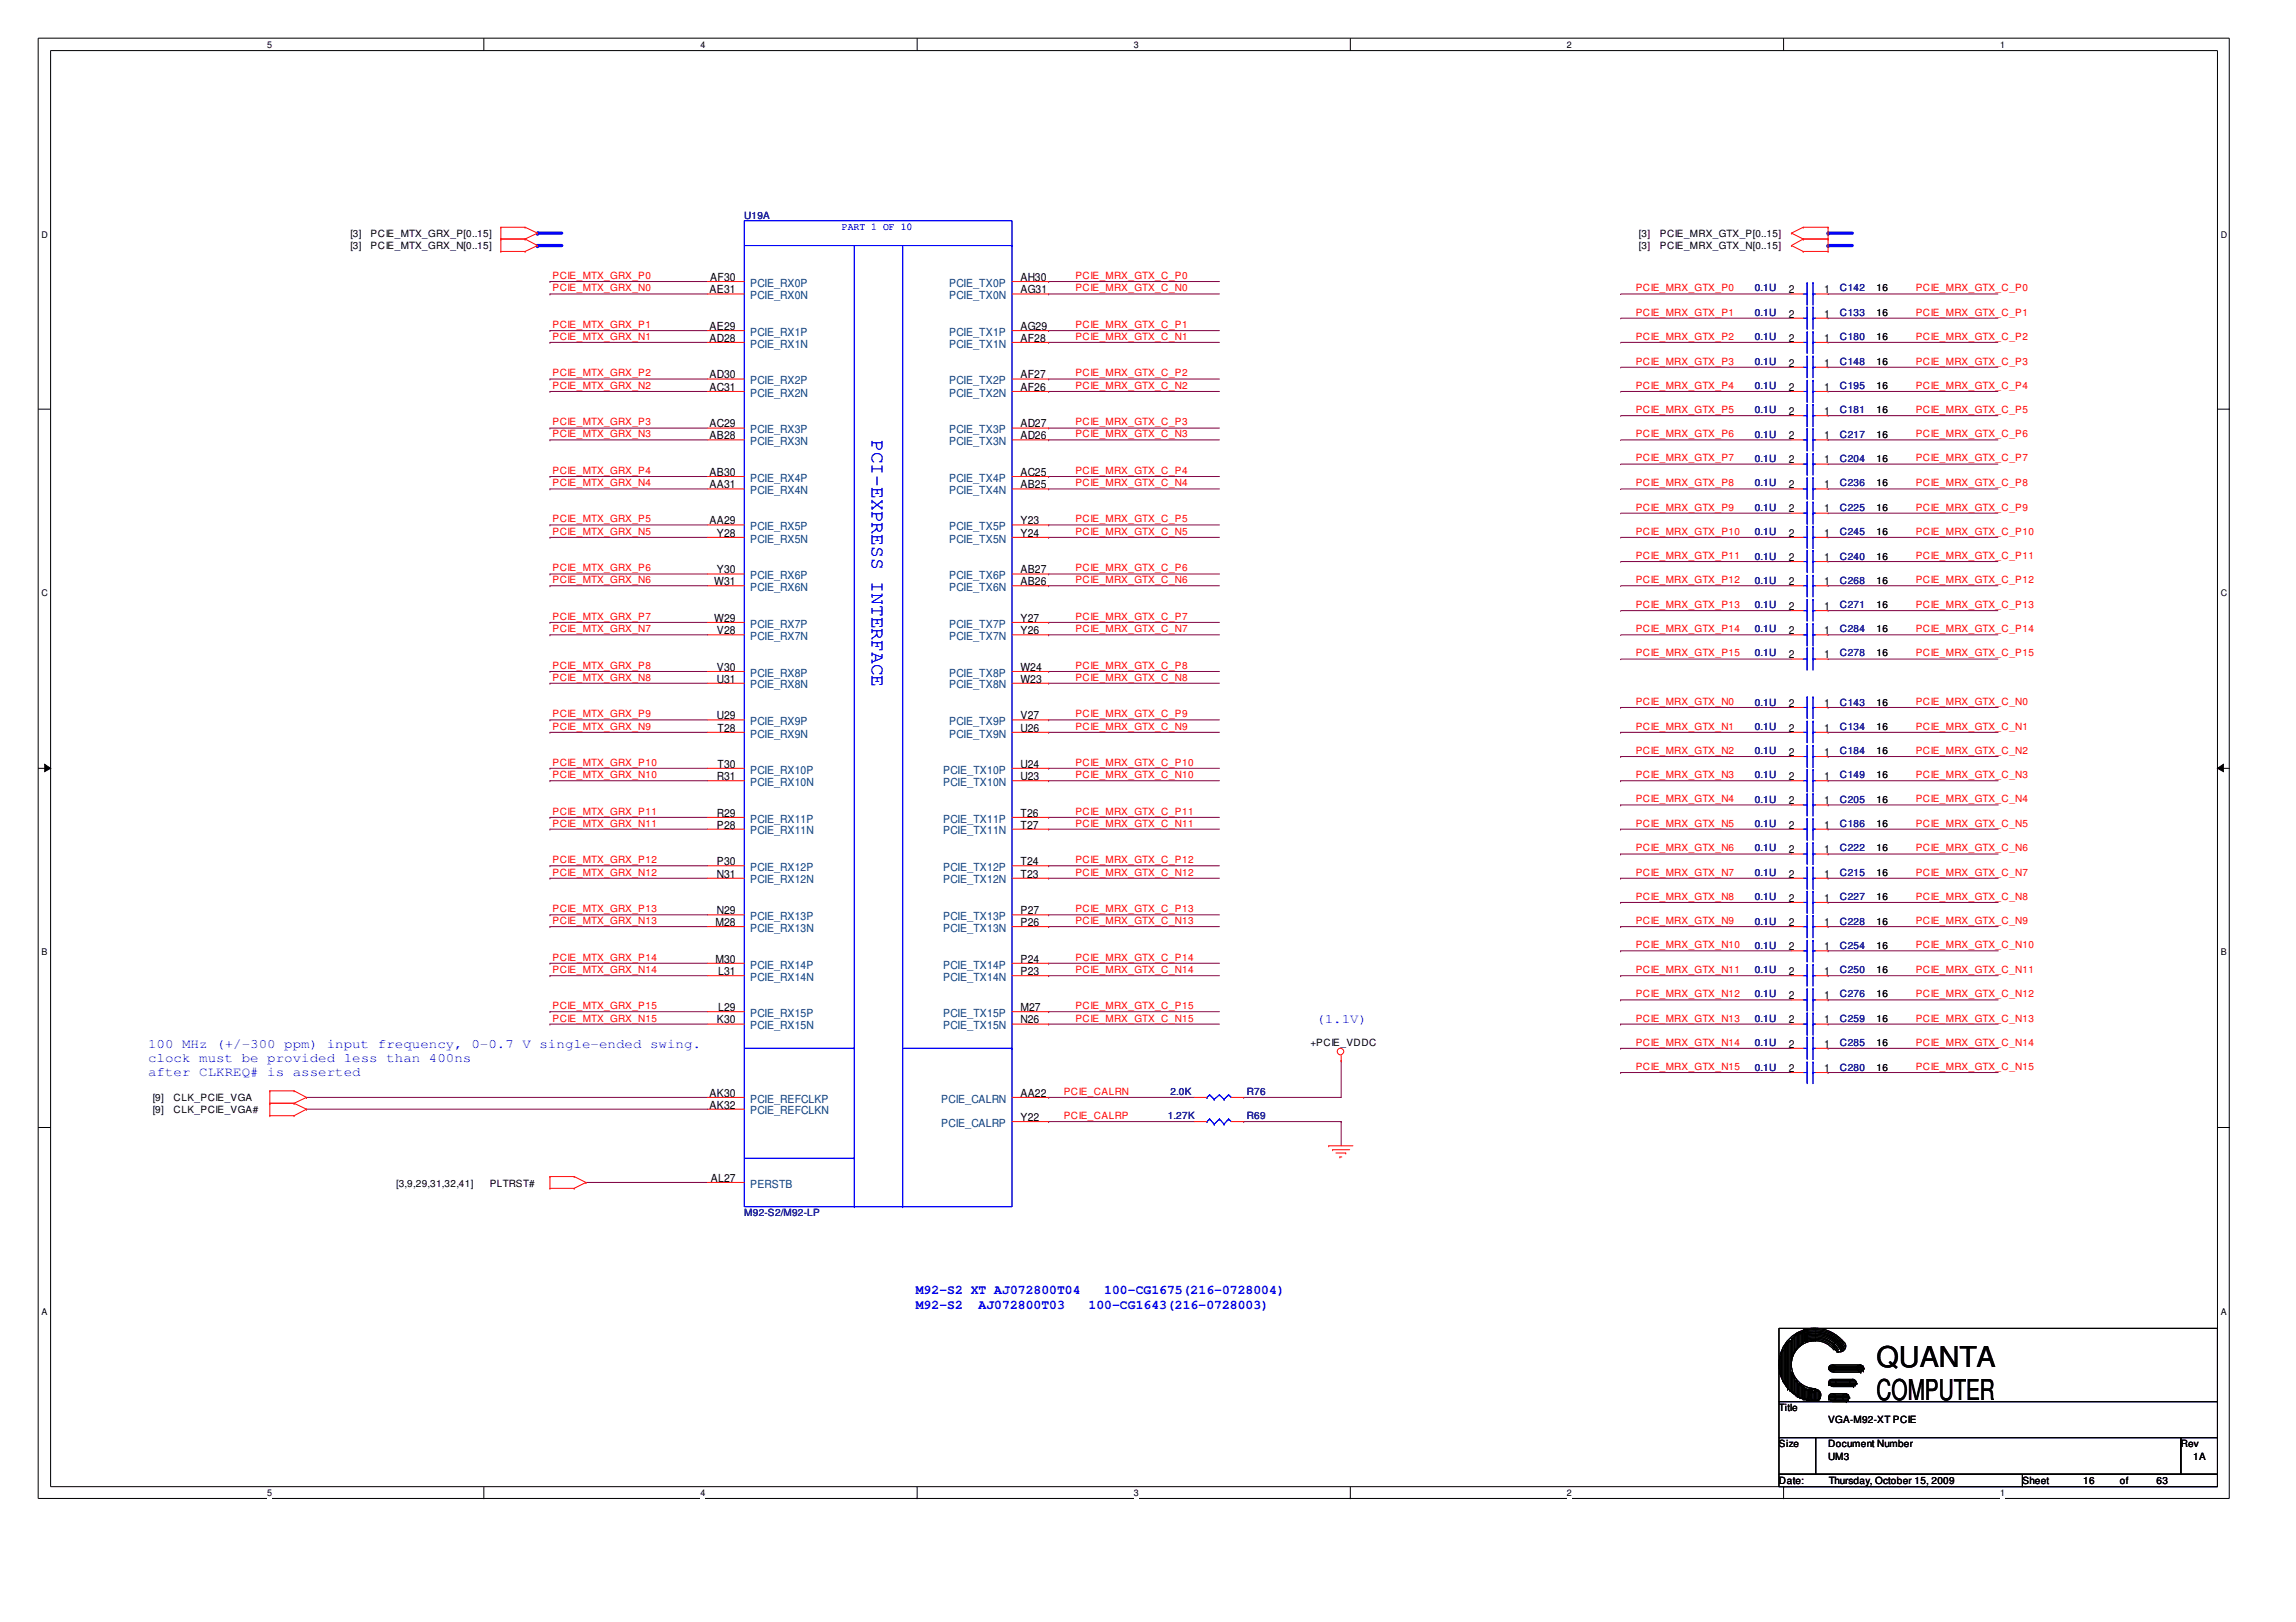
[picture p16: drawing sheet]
<svg xmlns="http://www.w3.org/2000/svg" width="297mm" height="210mm" viewBox="0 0 297 210" stroke-linecap="round" stroke-linejoin="round" font-family="sans-serif">
<defs><g id="words">
<g font-size="3.7">
<text x="242.8" y="176.9">QUANTA</text>
<text x="242.8" y="181.2">COMPUTER</text>
</g>
<text font-size="2.5" fill="#00f" x="112.8" y="56.9" transform="rotate(90 112.8 56.9)">PCI-EXPRESS INTERFACE</text>
<g font-size="1.7" fill="#00f">
<text x="19.2" y="137.4">clock must be provided less than 400ns</text>
<text x="19.2" y="135.6">100 MHz (+/-300 ppm) input frequency, 0-0.7 V single-ended swing.</text>
<text x="170.3" y="132.4">(1.1V)</text>
<text x="19.2" y="139.3">after CLKREQ# is asserted</text>
<text x="118.5" y="167.5">M92-S2 XT AJ072800T04</text>
<text x="142.9" y="167.5">100-CG1675(216-0728004)</text>
<text x="118.5" y="169.4">M92-S2</text>
<text x="126.6" y="169.4">AJ072800T03</text>
<text x="140.8" y="169.4">100-CG1643(216-0728003)</text>
</g>
<text font-size="1.4" fill="#00f" x="108.9" y="29.7">PART 1 OF 10</text>
<g font-size="1.4">
<text x="91.8" y="38">AE31</text>
<text x="91.9" y="36.4">AF30</text>
<text x="132" y="38">AG31</text>
<text x="132" y="36.4">AH30</text>
<text x="231.4" y="41.1">2</text>
<text x="231.4" y="38">2</text>
<text x="236" y="41.1">1</text>
<text x="236" y="38">1</text>
<text x="91.8" y="44.2">AD28</text>
<text x="91.8" y="42.7">AE29</text>
<text x="132" y="44.2">AF28</text>
<text x="132" y="42.7">AG29</text>
<text x="231.4" y="44.2">2</text>
<text x="231.4" y="47.4">2</text>
<text x="236" y="44.2">1</text>
<text x="236" y="47.4">1</text>
<text x="91.8" y="49">AD30</text>
<text x="91.8" y="50.6">AC31</text>
<text x="132" y="50.6">AF26</text>
<text x="132" y="49">AF27</text>
<text x="231.4" y="53.7">2</text>
<text x="231.4" y="50.6">2</text>
<text x="236" y="53.7">1</text>
<text x="236" y="50.6">1</text>
<text x="91.8" y="56.8">AB28</text>
<text x="91.8" y="55.3">AC29</text>
<text x="132" y="56.8">AD26</text>
<text x="132" y="55.3">AD27</text>
<text x="231.4" y="60">2</text>
<text x="231.4" y="56.8">2</text>
<text x="236" y="60">1</text>
<text x="236" y="56.8">1</text>
<text x="91.8" y="61.6">AB30</text>
<text x="91.8" y="63.2">AA31</text>
<text x="132" y="63.2">AB25</text>
<text x="132" y="61.6">AC25</text>
<text x="231.4" y="63.2">2</text>
<text x="236" y="63.2">1</text>
<text x="91.8" y="67.8">AA29</text>
<text x="92.7" y="69.5">Y28</text>
<text x="132" y="69.5">Y24</text>
<text x="132" y="67.8">Y23</text>
<text x="231.4" y="69.5">2</text>
<text x="231.4" y="66.3">2</text>
<text x="236" y="69.5">1</text>
<text x="236" y="66.3">1</text>
<text x="92.4" y="75.7">W31</text>
<text x="92.7" y="74.2">Y30</text>
<text x="132" y="75.7">AB26</text>
<text x="132" y="74.2">AB27</text>
<text x="231.4" y="72.6">2</text>
<text x="231.4" y="75.7">2</text>
<text x="236" y="72.6">1</text>
<text x="236" y="75.7">1</text>
<text x="92.4" y="80.5">W29</text>
<text x="92.7" y="82.1">V28</text>
<text x="132" y="82.1">Y26</text>
<text x="132" y="80.5">Y27</text>
<text x="231.4" y="78.9">2</text>
<text x="231.4" y="82.1">2</text>
<text x="236" y="78.9">1</text>
<text x="236" y="82.1">1</text>
<text x="92.7" y="86.8">V30</text>
<text x="92.7" y="88.3">U31</text>
<text x="132" y="88.3">W23</text>
<text x="132" y="86.8">W24</text>
<text x="231.4" y="85.2">2</text>
<text x="236" y="85.2">1</text>
<text x="92.7" y="93.1">U29</text>
<text x="92.8" y="94.7">T28</text>
<text x="132" y="94.7">U26</text>
<text x="132" y="93.1">V27</text>
<text x="231.4" y="91.5">2</text>
<text x="231.4" y="94.7">2</text>
<text x="236" y="91.5">1</text>
<text x="236" y="94.7">1</text>
<text x="92.7" y="101">R31</text>
<text x="92.8" y="99.3">T30</text>
<text x="132" y="101">U23</text>
<text x="132" y="99.3">U24</text>
<text x="231.4" y="97.8">2</text>
<text x="231.4" y="101">2</text>
<text x="236" y="97.8">1</text>
<text x="236" y="101">1</text>
<text x="92.7" y="107.2">P28</text>
<text x="92.7" y="105.7">R29</text>
<text x="132" y="107.2">T27</text>
<text x="132" y="105.7">T26</text>
<text x="231.4" y="104.1">2</text>
<text x="231.4" y="107.2">2</text>
<text x="236" y="104.1">1</text>
<text x="236" y="107.2">1</text>
<text x="92.7" y="112">P30</text>
<text x="92.7" y="113.6">N31</text>
<text x="132" y="113.6">T23</text>
<text x="132" y="112">T24</text>
<text x="231.4" y="113.6">2</text>
<text x="231.4" y="110.4">2</text>
<text x="236" y="113.6">1</text>
<text x="236" y="110.4">1</text>
<text x="92.6" y="119.8">M28</text>
<text x="92.7" y="118.3">N29</text>
<text x="132" y="119.8">P26</text>
<text x="132" y="118.3">P27</text>
<text x="231.4" y="119.8">2</text>
<text x="231.4" y="116.7">2</text>
<text x="236" y="119.8">1</text>
<text x="236" y="116.7">1</text>
<text x="92.6" y="124.6">M30</text>
<text x="132" y="124.6">P24</text>
<text x="231.4" y="123">2</text>
<text x="236" y="123">1</text>
<text x="92.9" y="126.2">L31</text>
<text x="92.9" y="130.8">L29</text>
<text x="132" y="126.2">P23</text>
<text x="132" y="130.8">M27</text>
<text x="231.4" y="129.3">2</text>
<text x="231.4" y="126.2">2</text>
<text x="236" y="129.3">1</text>
<text x="236" y="126.2">1</text>
<text x="92.7" y="132.4">K30</text>
<text x="132" y="132.4">N26</text>
<text x="231.4" y="132.4">2</text>
<text x="231.4" y="135.6">2</text>
<text x="236" y="132.4">1</text>
<text x="236" y="135.6">1</text>
<text x="91.8" y="143.5">AK32</text>
<text x="91.8" y="141.9">AK30</text>
<text x="132" y="141.9">AA22</text>
<text x="231.4" y="138.7">2</text>
<text x="236" y="138.7">1</text>
<text x="132" y="145.1">Y22</text>
<text x="92" y="152.9">AL27</text>
</g>
<g font-size="1.4" fill="#003f7f">
<text x="97.1" y="37.1">PCIE_RX0P</text>
<text x="97.1" y="38.7">PCIE_RX0N</text>
<text x="122.8" y="38.7">PCIE_TX0N</text>
<text x="122.8" y="37.1">PCIE_TX0P</text>
<text x="97.1" y="45">PCIE_RX1N</text>
<text x="97.1" y="43.5">PCIE_RX1P</text>
<text x="122.8" y="45">PCIE_TX1N</text>
<text x="122.8" y="43.5">PCIE_TX1P</text>
<text x="97.1" y="49.7">PCIE_RX2P</text>
<text x="97.1" y="51.3">PCIE_RX2N</text>
<text x="122.8" y="51.3">PCIE_TX2N</text>
<text x="122.8" y="49.7">PCIE_TX2P</text>
<text x="97.1" y="57.6">PCIE_RX3N</text>
<text x="97.1" y="56.1">PCIE_RX3P</text>
<text x="122.8" y="57.6">PCIE_TX3N</text>
<text x="122.8" y="56.1">PCIE_TX3P</text>
<text x="97.1" y="62.3">PCIE_RX4P</text>
<text x="97.1" y="64">PCIE_RX4N</text>
<text x="122.8" y="64">PCIE_TX4N</text>
<text x="122.8" y="62.3">PCIE_TX4P</text>
<text x="97.1" y="70.2">PCIE_RX5N</text>
<text x="97.1" y="68.6">PCIE_RX5P</text>
<text x="122.8" y="70.2">PCIE_TX5N</text>
<text x="122.8" y="68.6">PCIE_TX5P</text>
<text x="97.1" y="75">PCIE_RX6P</text>
<text x="97.1" y="76.5">PCIE_RX6N</text>
<text x="122.8" y="76.5">PCIE_TX6N</text>
<text x="122.8" y="75">PCIE_TX6P</text>
<text x="97.1" y="82.8">PCIE_RX7N</text>
<text x="97.1" y="81.2">PCIE_RX7P</text>
<text x="122.8" y="82.8">PCIE_TX7N</text>
<text x="122.8" y="81.2">PCIE_TX7P</text>
<text x="97.1" y="87.6">PCIE_RX8P</text>
<text x="97.1" y="89.1">PCIE_RX8N</text>
<text x="122.8" y="89.1">PCIE_TX8N</text>
<text x="122.8" y="87.6">PCIE_TX8P</text>
<text x="97.1" y="95.4">PCIE_RX9N</text>
<text x="97.1" y="93.8">PCIE_RX9P</text>
<text x="122.8" y="95.4">PCIE_TX9N</text>
<text x="122.8" y="93.8">PCIE_TX9P</text>
<text x="97.1" y="100.1">PCIE_RX10P</text>
<text x="97.1" y="101.7">PCIE_RX10N</text>
<text x="122" y="101.7">PCIE_TX10N</text>
<text x="122" y="100.1">PCIE_TX10P</text>
<text x="97.1" y="108">PCIE_RX11N</text>
<text x="97.1" y="106.5">PCIE_RX11P</text>
<text x="122" y="108">PCIE_TX11N</text>
<text x="122" y="106.5">PCIE_TX11P</text>
<text x="97.1" y="112.7">PCIE_RX12P</text>
<text x="122" y="112.7">PCIE_TX12P</text>
<text x="97.1" y="114.3">PCIE_RX12N</text>
<text x="97.1" y="119.1">PCIE_RX13P</text>
<text x="122" y="114.3">PCIE_TX12N</text>
<text x="122" y="119.1">PCIE_TX13P</text>
<text x="97.1" y="120.6">PCIE_RX13N</text>
<text x="97.1" y="125.3">PCIE_RX14P</text>
<text x="122" y="120.6">PCIE_TX13N</text>
<text x="122" y="125.3">PCIE_TX14P</text>
<text x="97.1" y="126.9">PCIE_RX14N</text>
<text x="97.1" y="131.6">PCIE_RX15P</text>
<text x="122" y="126.9">PCIE_TX14N</text>
<text x="122" y="131.6">PCIE_TX15P</text>
<text x="97.1" y="133.2">PCIE_RX15N</text>
<text x="122" y="133.2">PCIE_TX15N</text>
<text x="97.1" y="142.7">PCIE_REFCLKP</text>
<text x="121.8" y="142.7">PCIE_CALRN</text>
<text x="97.1" y="144.2">PCIE_REFCLKN</text>
<text x="121.8" y="145.8">PCIE_CALRP</text>
<text x="97.1" y="153.7">PERSTB</text>
</g>
<g font-size="1.3" fill="#00007f">
<text x="96.3" y="28.3">U19A</text>
<text x="227" y="40.9">0.1U</text>
<text x="227" y="37.7">0.1U</text>
<text x="238" y="40.9">C133</text>
<text x="238" y="37.7">C142</text>
<text x="227" y="44.1">0.1U</text>
<text x="227" y="47.2">0.1U</text>
<text x="238" y="44.1">C180</text>
<text x="238" y="47.2">C148</text>
<text x="227" y="53.5">0.1U</text>
<text x="227" y="50.3">0.1U</text>
<text x="238" y="53.5">C181</text>
<text x="238" y="50.3">C195</text>
<text x="227" y="59.8">0.1U</text>
<text x="227" y="56.7">0.1U</text>
<text x="238" y="59.8">C204</text>
<text x="238" y="56.7">C217</text>
<text x="227" y="62.9">0.1U</text>
<text x="238" y="62.9">C236</text>
<text x="227" y="69.2">0.1U</text>
<text x="227" y="66.1">0.1U</text>
<text x="238" y="69.2">C245</text>
<text x="238" y="66.1">C225</text>
<text x="227" y="72.4">0.1U</text>
<text x="227" y="75.6">0.1U</text>
<text x="238" y="72.4">C240</text>
<text x="238" y="75.6">C268</text>
<text x="227" y="78.7">0.1U</text>
<text x="227" y="81.8">0.1U</text>
<text x="238" y="78.7">C271</text>
<text x="238" y="81.8">C284</text>
<text x="227" y="84.9">0.1U</text>
<text x="238" y="84.9">C278</text>
<text x="227" y="91.3">0.1U</text>
<text x="227" y="94.4">0.1U</text>
<text x="238" y="91.3">C143</text>
<text x="238" y="94.4">C134</text>
<text x="227" y="97.6">0.1U</text>
<text x="227" y="100.7">0.1U</text>
<text x="238" y="97.6">C184</text>
<text x="238" y="100.7">C149</text>
<text x="227" y="103.9">0.1U</text>
<text x="227" y="107">0.1U</text>
<text x="238" y="103.9">C205</text>
<text x="238" y="107">C186</text>
<text x="227" y="113.3">0.1U</text>
<text x="227" y="110.2">0.1U</text>
<text x="238" y="113.3">C215</text>
<text x="238" y="110.2">C222</text>
<text x="227" y="119.7">0.1U</text>
<text x="227" y="116.4">0.1U</text>
<text x="238" y="119.7">C228</text>
<text x="238" y="116.4">C227</text>
<text x="227" y="125.9">0.1U</text>
<text x="227" y="122.8">0.1U</text>
<text x="238" y="125.9">C250</text>
<text x="238" y="122.8">C254</text>
<text x="227" y="129.1">0.1U</text>
<text x="238" y="129.1">C276</text>
<text x="227" y="132.2">0.1U</text>
<text x="227" y="135.4">0.1U</text>
<text x="238" y="132.2">C259</text>
<text x="238" y="135.4">C285</text>
<text x="151.4" y="141.7">2.0K</text>
<text x="161.3" y="141.7">R76</text>
<text x="227" y="138.5">0.1U</text>
<text x="238" y="138.5">C280</text>
<text x="151.1" y="144.8">1.27K</text>
<text x="161.3" y="144.8">R69</text>
<text x="96.3" y="157.4">M92-S2/M92-LP</text>
</g>
<g font-size="1.3">
<text x="45.3" y="30.7">[3]</text>
<text x="45.3" y="32.2">[3]</text>
<text x="47.9" y="30.7">PCIE_MTX_GRX_P[0..15]</text>
<text x="47.9" y="32.2">PCIE_MTX_GRX_N[0..15]</text>
<text x="212" y="30.7">[3]</text>
<text x="212" y="32.2">[3]</text>
<text x="214.7" y="30.7">PCIE_MRX_GTX_P[0..15]</text>
<text x="214.7" y="32.2">PCIE_MRX_GTX_N[0..15]</text>
<text x="242.8" y="40.9">16</text>
<text x="242.8" y="37.7">16</text>
<text x="242.8" y="44.1">16</text>
<text x="242.8" y="47.2">16</text>
<text x="242.8" y="53.5">16</text>
<text x="242.8" y="50.3">16</text>
<text x="242.8" y="59.8">16</text>
<text x="242.8" y="56.7">16</text>
<text x="242.8" y="62.9">16</text>
<text x="242.8" y="69.2">16</text>
<text x="242.8" y="66.1">16</text>
<text x="242.8" y="72.4">16</text>
<text x="242.8" y="75.6">16</text>
<text x="242.8" y="78.7">16</text>
<text x="242.8" y="81.8">16</text>
<text x="242.8" y="84.9">16</text>
<text x="242.8" y="91.3">16</text>
<text x="242.8" y="94.4">16</text>
<text x="242.8" y="97.6">16</text>
<text x="242.8" y="100.7">16</text>
<text x="242.8" y="103.9">16</text>
<text x="242.8" y="107">16</text>
<text x="242.8" y="113.3">16</text>
<text x="242.8" y="110.2">16</text>
<text x="242.8" y="119.7">16</text>
<text x="242.8" y="116.4">16</text>
<text x="242.8" y="125.9">16</text>
<text x="242.8" y="122.8">16</text>
<text x="242.8" y="129.1">16</text>
<text x="169.5" y="135.4">+PCIE_VDDC</text>
<text x="242.8" y="132.2">16</text>
<text x="242.8" y="135.4">16</text>
<text x="19.8" y="142.4">[9]</text>
<text x="22.5" y="142.4">CLK_PCIE_VGA</text>
<text x="242.8" y="138.5">16</text>
<text x="19.8" y="144">[9]</text>
<text x="22.5" y="144">CLK_PCIE_VGA#</text>
<text x="51.3" y="153.6">[3,9,29,31,32,41]</text>
<text x="63.4" y="153.6">PLTRST#</text>
<text x="230.2" y="182.7">Title</text>
<text x="236.5" y="184.2">VGA-M92-XT PCIE</text>
<text x="230.2" y="187.3">Size</text>
<text x="236.5" y="187.3">Document Number</text>
<text x="236.5" y="188.9">UM3</text>
<text x="282.1" y="187.3">Rev</text>
<text x="283.7" y="188.9">1A</text>
<text x="230.2" y="192.1">Date:</text>
<text x="236.6" y="192.1">Thursday, October 15, 2009</text>
<text x="261.6" y="192.1">Sheet</text>
<text x="269.5" y="192.1">16</text>
<text x="274.3" y="192.1">of</text>
<text x="279" y="192.1">63</text>
</g>
<g font-size="1.3" fill="#f00">
<text x="71.5" y="36.1">PCIE_MTX_GRX_P0</text>
<text x="71.5" y="37.7">PCIE_MTX_GRX_N0</text>
<text x="139.1" y="36.1">PCIE_MRX_GTX_C_P0</text>
<text x="139.1" y="37.7">PCIE_MRX_GTX_C_N0</text>
<text x="211.6" y="37.7">PCIE_MRX_GTX_P0</text>
<text x="211.6" y="40.8">PCIE_MRX_GTX_P1</text>
<text x="247.8" y="40.8">PCIE_MRX_GTX_C_P1</text>
<text x="247.8" y="37.7">PCIE_MRX_GTX_C_P0</text>
<text x="71.5" y="42.4">PCIE_MTX_GRX_P1</text>
<text x="71.5" y="44">PCIE_MTX_GRX_N1</text>
<text x="139.1" y="42.4">PCIE_MRX_GTX_C_P1</text>
<text x="139.1" y="44">PCIE_MRX_GTX_C_N1</text>
<text x="211.6" y="47.2">PCIE_MRX_GTX_P3</text>
<text x="211.6" y="44">PCIE_MRX_GTX_P2</text>
<text x="247.8" y="47.2">PCIE_MRX_GTX_C_P3</text>
<text x="247.8" y="44">PCIE_MRX_GTX_C_P2</text>
<text x="71.5" y="48.7">PCIE_MTX_GRX_P2</text>
<text x="71.5" y="50.3">PCIE_MTX_GRX_N2</text>
<text x="139.1" y="48.7">PCIE_MRX_GTX_C_P2</text>
<text x="139.1" y="50.3">PCIE_MRX_GTX_C_N2</text>
<text x="211.6" y="50.3">PCIE_MRX_GTX_P4</text>
<text x="211.6" y="53.5">PCIE_MRX_GTX_P5</text>
<text x="247.8" y="53.5">PCIE_MRX_GTX_C_P5</text>
<text x="247.8" y="50.3">PCIE_MRX_GTX_C_P4</text>
<text x="71.5" y="55.1">PCIE_MTX_GRX_P3</text>
<text x="71.5" y="56.6">PCIE_MTX_GRX_N3</text>
<text x="139.1" y="55.1">PCIE_MRX_GTX_C_P3</text>
<text x="139.1" y="56.6">PCIE_MRX_GTX_C_N3</text>
<text x="211.6" y="59.7">PCIE_MRX_GTX_P7</text>
<text x="211.6" y="56.6">PCIE_MRX_GTX_P6</text>
<text x="247.8" y="59.7">PCIE_MRX_GTX_C_P7</text>
<text x="247.8" y="56.6">PCIE_MRX_GTX_C_P6</text>
<text x="71.5" y="61.3">PCIE_MTX_GRX_P4</text>
<text x="71.5" y="62.9">PCIE_MTX_GRX_N4</text>
<text x="139.1" y="61.3">PCIE_MRX_GTX_C_P4</text>
<text x="139.1" y="62.9">PCIE_MRX_GTX_C_N4</text>
<text x="211.6" y="62.9">PCIE_MRX_GTX_P8</text>
<text x="247.8" y="62.9">PCIE_MRX_GTX_C_P8</text>
<text x="71.5" y="67.6">PCIE_MTX_GRX_P5</text>
<text x="71.5" y="69.2">PCIE_MTX_GRX_N5</text>
<text x="139.1" y="67.6">PCIE_MRX_GTX_C_P5</text>
<text x="139.1" y="69.2">PCIE_MRX_GTX_C_N5</text>
<text x="211.6" y="66.1">PCIE_MRX_GTX_P9</text>
<text x="211.6" y="69.2">PCIE_MRX_GTX_P10</text>
<text x="247.8" y="66.1">PCIE_MRX_GTX_C_P9</text>
<text x="247.8" y="69.2">PCIE_MRX_GTX_C_P10</text>
<text x="71.5" y="73.9">PCIE_MTX_GRX_P6</text>
<text x="71.5" y="75.5">PCIE_MTX_GRX_N6</text>
<text x="139.1" y="73.9">PCIE_MRX_GTX_C_P6</text>
<text x="139.1" y="75.5">PCIE_MRX_GTX_C_N6</text>
<text x="211.6" y="72.3">PCIE_MRX_GTX_P11</text>
<text x="211.6" y="75.5">PCIE_MRX_GTX_P12</text>
<text x="247.8" y="72.3">PCIE_MRX_GTX_C_P11</text>
<text x="247.8" y="75.5">PCIE_MRX_GTX_C_P12</text>
<text x="71.5" y="80.2">PCIE_MTX_GRX_P7</text>
<text x="71.5" y="81.8">PCIE_MTX_GRX_N7</text>
<text x="139.1" y="80.2">PCIE_MRX_GTX_C_P7</text>
<text x="139.1" y="81.8">PCIE_MRX_GTX_C_N7</text>
<text x="211.6" y="78.7">PCIE_MRX_GTX_P13</text>
<text x="211.6" y="81.8">PCIE_MRX_GTX_P14</text>
<text x="247.8" y="78.7">PCIE_MRX_GTX_C_P13</text>
<text x="247.8" y="81.8">PCIE_MRX_GTX_C_P14</text>
<text x="71.5" y="86.6">PCIE_MTX_GRX_P8</text>
<text x="71.5" y="88.1">PCIE_MTX_GRX_N8</text>
<text x="139.1" y="86.6">PCIE_MRX_GTX_C_P8</text>
<text x="139.1" y="88.1">PCIE_MRX_GTX_C_N8</text>
<text x="211.6" y="84.9">PCIE_MRX_GTX_P15</text>
<text x="247.8" y="84.9">PCIE_MRX_GTX_C_P15</text>
<text x="71.5" y="92.8">PCIE_MTX_GRX_P9</text>
<text x="71.5" y="94.4">PCIE_MTX_GRX_N9</text>
<text x="139.1" y="92.8">PCIE_MRX_GTX_C_P9</text>
<text x="139.1" y="94.4">PCIE_MRX_GTX_C_N9</text>
<text x="211.6" y="91.2">PCIE_MRX_GTX_N0</text>
<text x="211.6" y="94.4">PCIE_MRX_GTX_N1</text>
<text x="247.8" y="91.2">PCIE_MRX_GTX_C_N0</text>
<text x="247.8" y="94.4">PCIE_MRX_GTX_C_N1</text>
<text x="71.5" y="99.1">PCIE_MTX_GRX_P10</text>
<text x="71.5" y="100.7">PCIE_MTX_GRX_N10</text>
<text x="139.1" y="99.1">PCIE_MRX_GTX_C_P10</text>
<text x="139.1" y="100.7">PCIE_MRX_GTX_C_N10</text>
<text x="211.6" y="97.6">PCIE_MRX_GTX_N2</text>
<text x="211.6" y="100.7">PCIE_MRX_GTX_N3</text>
<text x="247.8" y="100.7">PCIE_MRX_GTX_C_N3</text>
<text x="247.8" y="97.6">PCIE_MRX_GTX_C_N2</text>
<text x="71.5" y="105.4">PCIE_MTX_GRX_P11</text>
<text x="71.5" y="107">PCIE_MTX_GRX_N11</text>
<text x="139.1" y="105.4">PCIE_MRX_GTX_C_P11</text>
<text x="139.1" y="107">PCIE_MRX_GTX_C_N11</text>
<text x="211.6" y="103.8">PCIE_MRX_GTX_N4</text>
<text x="211.6" y="107">PCIE_MRX_GTX_N5</text>
<text x="247.8" y="107">PCIE_MRX_GTX_C_N5</text>
<text x="247.8" y="103.8">PCIE_MRX_GTX_C_N4</text>
<text x="71.5" y="111.7">PCIE_MTX_GRX_P12</text>
<text x="71.5" y="113.3">PCIE_MTX_GRX_N12</text>
<text x="139.1" y="111.7">PCIE_MRX_GTX_C_P12</text>
<text x="139.1" y="113.3">PCIE_MRX_GTX_C_N12</text>
<text x="211.6" y="110.2">PCIE_MRX_GTX_N6</text>
<text x="211.6" y="113.3">PCIE_MRX_GTX_N7</text>
<text x="247.8" y="113.3">PCIE_MRX_GTX_C_N7</text>
<text x="247.8" y="110.2">PCIE_MRX_GTX_C_N6</text>
<text x="71.5" y="118.1">PCIE_MTX_GRX_P13</text>
<text x="71.5" y="119.6">PCIE_MTX_GRX_N13</text>
<text x="139.1" y="118.1">PCIE_MRX_GTX_C_P13</text>
<text x="139.1" y="119.6">PCIE_MRX_GTX_C_N13</text>
<text x="211.6" y="119.6">PCIE_MRX_GTX_N9</text>
<text x="211.6" y="116.4">PCIE_MRX_GTX_N8</text>
<text x="247.8" y="119.6">PCIE_MRX_GTX_C_N9</text>
<text x="247.8" y="116.4">PCIE_MRX_GTX_C_N8</text>
<text x="71.5" y="124.3">PCIE_MTX_GRX_P14</text>
<text x="71.5" y="125.9">PCIE_MTX_GRX_N14</text>
<text x="139.1" y="124.3">PCIE_MRX_GTX_C_P14</text>
<text x="139.1" y="125.9">PCIE_MRX_GTX_C_N14</text>
<text x="211.6" y="122.7">PCIE_MRX_GTX_N10</text>
<text x="211.6" y="125.9">PCIE_MRX_GTX_N11</text>
<text x="247.8" y="125.9">PCIE_MRX_GTX_C_N11</text>
<text x="247.8" y="122.7">PCIE_MRX_GTX_C_N10</text>
<text x="71.5" y="130.6">PCIE_MTX_GRX_P15</text>
<text x="139.1" y="130.6">PCIE_MRX_GTX_C_P15</text>
<text x="211.6" y="129.1">PCIE_MRX_GTX_N12</text>
<text x="247.8" y="129.1">PCIE_MRX_GTX_C_N12</text>
<text x="71.5" y="132.2">PCIE_MTX_GRX_N15</text>
<text x="139.1" y="132.2">PCIE_MRX_GTX_C_N15</text>
<text x="211.6" y="135.3">PCIE_MRX_GTX_N14</text>
<text x="211.6" y="132.2">PCIE_MRX_GTX_N13</text>
<text x="247.8" y="132.2">PCIE_MRX_GTX_C_N13</text>
<text x="247.8" y="135.3">PCIE_MRX_GTX_C_N14</text>
<text x="137.6" y="141.7">PCIE_CALRN</text>
<text x="211.6" y="138.5">PCIE_MRX_GTX_N15</text>
<text x="247.8" y="138.5">PCIE_MRX_GTX_C_N15</text>
<text x="137.6" y="144.8">PCIE_CALRP</text>
</g>
<g font-size="1.2">
<text x="34.6" y="6.2">5</text>
<text x="90.6" y="6.2">4</text>
<text x="146.7" y="6.2">3</text>
<text x="202.7" y="6.2">2</text>
<text x="258.8" y="6.2">1</text>
<text x="5.4" y="30.8">D</text>
<text x="287.3" y="30.8">D</text>
<text x="5.4" y="77.2">C</text>
<text x="287.3" y="77.2">C</text>
<text x="5.4" y="123.6">B</text>
<text x="287.3" y="123.6">B</text>
<text x="5.4" y="170.1">A</text>
<text x="287.3" y="170.1">A</text>
<text x="34.6" y="193.7">5</text>
<text x="90.6" y="193.7">4</text>
<text x="146.7" y="193.7">3</text>
<text x="202.7" y="193.7">2</text>
<text x="258.8" y="193.7">1</text>
</g>
</g></defs>
<path d="M4.9 4.9h283.5v189h-283.5zM6.5 6.5h280.4v185.9h-280.4z" fill="none" stroke="#000" stroke-width=".13"/>
<g fill="#fff">
<path d="M34.6 5.2h.6v1.3h-.6z"/>
<path d="M34.6 192.6h.6v1.3h-.6z"/>
</g>
<path d="M62.6 4.9v1.6M62.6 192.4v1.6" fill="none" stroke="#000" stroke-width=".13"/>
<g fill="#fff">
<path d="M90.6 5.2h.6v1.3h-.6z"/>
<path d="M90.6 192.6h.6v1.3h-.6z"/>
</g>
<path d="M118.6 4.9v1.6M118.6 192.4v1.6" fill="none" stroke="#000" stroke-width=".13"/>
<g fill="#fff">
<path d="M146.7 5.2h.6v1.3h-.6z"/>
<path d="M146.7 192.6h.6v1.3h-.6z"/>
</g>
<path d="M174.7 4.9v1.6M174.7 192.4v1.6" fill="none" stroke="#000" stroke-width=".13"/>
<g fill="#fff">
<path d="M202.7 5.2h.6v1.3h-.6z"/>
<path d="M202.7 192.6h.6v1.3h-.6z"/>
</g>
<path d="M230.7 4.9v1.6M230.7 192.4v1.6" fill="none" stroke="#000" stroke-width=".13"/>
<g fill="#fff">
<path d="M258.8 5.2h.6v1.3h-.6z"/>
<path d="M258.8 192.6h.6v1.3h-.6z"/>
<path d="M5.4 29.7h.7v1.3h-.7z"/>
<path d="M287.3 29.7h.8v1.3h-.8z"/>
<path d="M5.4 76.1h.7v1.3h-.7z"/>
<path d="M287.3 76.1h.8v1.3h-.8z"/>
</g>
<path d="M4.9 52.9h1.6M286.9 52.9h1.6" fill="none" stroke="#000" stroke-width=".13"/>
<g fill="#fff">
<path d="M5.4 122.6h.6v1.3h-.6z"/>
<path d="M287.3 122.6h.7v1.3h-.7z"/>
</g>
<path d="M4.9 99.4h1.6M5.8 98.9l.7 .5-.7 .5zM286.9 99.4l.7-.5v1zM286.9 99.4h1.6" fill="none" stroke="#000" stroke-width=".13"/>
<path d="M5.8 98.9l.7 .5-.7 .5zM286.9 99.4l.7-.5v1z" fill="#000"/>
<g fill="#fff">
<path d="M5.4 169.1h.6v1.3h-.6z"/>
<path d="M287.3 169.1h.6v1.3h-.6z"/>
</g>
<path d="M4.9 145.9h1.6M286.9 145.9h1.6" fill="none" stroke="#000" stroke-width=".13"/>
<g fill="none" stroke="#7f003f" stroke-width=".13">
<path d="M209.7 38h.1M209.7 38h22.1M236.5 38h.1M236.5 38h22M209.7 47.5h.1M209.7 50.7h.1M209.7 53.8h.1M209.7 56.9h.1M209.7 41.2h.1M209.7 44.3h.1M209.7 47.5h22.1M209.7 50.7h22.1"/>
<path d="M209.7 41.2h22.1M209.7 53.8h22.1M209.7 56.9h22.1M209.7 44.3h22.1M236.5 41.2h.1M236.5 47.5h.1M236.5 44.3h.1M236.5 53.8h.1M236.5 56.9h.1M236.5 50.7h.1M236.5 47.5h22M236.5 50.7h22"/>
<path d="M236.5 41.2h22M236.5 53.8h22M236.5 56.9h22M236.5 44.3h22M209.7 60.1h.1M209.7 63.3h.1M209.7 72.7h.1M209.7 75.8h.1M209.7 66.4h.1M209.7 79h.1M209.7 69.5h.1M209.7 60.1h22.1"/>
<path d="M209.7 63.3h22.1M209.7 66.4h22.1M209.7 72.7h22.1M209.7 69.5h22.1M209.7 79h22.1M209.7 75.8h22.1M236.5 66.4h.1M236.5 72.7h.1M236.5 69.5h.1M236.5 63.3h.1M236.5 79h.1M236.5 75.8h.1"/>
<path d="M236.5 60.1h.1M236.5 60.1h22M236.5 63.3h22M236.5 66.4h22M236.5 72.7h22M236.5 69.5h22M236.5 79h22M236.5 75.8h22M209.7 85.3h.1M209.7 82.2h.1M209.7 85.3h22.1M209.7 82.2h22.1"/>
<path d="M236.5 85.3h.1M236.5 82.2h.1M236.5 85.3h22M236.5 82.2h22"/>
</g>
<path d="M236.5 30.2h3.1" fill="none" stroke="#00f" stroke-width=".42"/>
<circle cx="236.5" cy="30.2" r=".21" fill="#00f"/>
<path d="M69.5 30.2h3.2" fill="none" stroke="#00f" stroke-width=".42"/>
<circle cx="69.5" cy="30.2" r=".21" fill="#00f"/>
<path d="M69.5 31.8h3.2" fill="none" stroke="#00f" stroke-width=".42"/>
<circle cx="69.5" cy="31.8" r=".21" fill="#00f"/>
<path d="M236.5 31.8h3.1" fill="none" stroke="#00f" stroke-width=".42"/>
<circle cx="236.5" cy="31.8" r=".21" fill="#00f"/>
<g fill="none" stroke="#7f003f" stroke-width=".13">
<path d="M71.1 36.4h.1M71.1 38h.1M71.1 36.4h20.5M71.1 38h20.5M135.7 36.4h.1M135.7 38h.1M135.7 36.4h22.1M135.7 38h22.1M71.1 42.8h.1M71.1 55.4h.1M71.1 49.1h.1M71.1 44.3h.1"/>
<path d="M71.1 50.7h.1M71.1 56.9h.1M71.1 42.8h20.5M71.1 55.4h20.5M71.1 49.1h20.5M71.1 44.3h20.5M71.1 50.7h20.5M71.1 56.9h20.5M135.7 42.8h.1M135.7 55.4h.1M135.7 49.1h.1M135.7 44.3h.1"/>
<path d="M135.7 56.9h.1M135.7 50.7h.1M135.7 42.8h22.1M135.7 55.4h22.1M135.7 49.1h22.1M135.7 44.3h22.1M135.7 50.7h22.1M135.7 56.9h22.1M71.1 61.7h.1M71.1 67.9h.1M71.1 74.3h.1M71.1 69.5h.1"/>
<path d="M71.1 63.3h.1M71.1 75.8h.1M71.1 61.7h20.5M71.1 67.9h20.5M71.1 74.3h20.5M71.1 69.5h20.5M71.1 63.3h20.5M71.1 75.8h20.5M135.7 67.9h.1M135.7 74.3h.1M135.7 61.7h.1M135.7 69.5h.1"/>
<path d="M135.7 75.8h.1M135.7 63.3h.1M135.7 61.7h22.1M135.7 67.9h22.1M135.7 74.3h22.1M135.7 69.5h22.1M135.7 63.3h22.1M135.7 75.8h22.1M71.1 80.5h.1M71.1 86.9h.1M71.1 93.2h.1M71.1 99.4h.1"/>
<path d="M71.1 82.2h.1M71.1 94.8h.1M71.1 88.4h.1M71.1 94.8h20.5M71.1 80.5h20.5M71.1 86.9h20.5M71.1 93.2h20.5M71.1 99.4h20.5M71.1 82.2h20.5M71.1 88.4h20.5M135.7 93.2h.1M135.7 99.4h.1"/>
<path d="M135.7 86.9h.1M135.7 80.5h.1M135.7 82.2h.1M135.7 94.8h.1M135.7 88.4h.1M135.7 94.8h22.1M135.7 80.5h22.1M135.7 86.9h22.1M135.7 93.2h22.1M135.7 99.4h22.1M135.7 82.2h22.1M135.7 88.4h22.1"/>
<path d="M209.7 91.6h.1M209.7 94.8h.1M209.7 97.9h.1M209.7 91.6h22.1M209.7 94.8h22.1M209.7 97.9h22.1M236.5 91.6h.1M236.5 94.8h.1M236.5 97.9h.1M236.5 91.6h22M236.5 94.8h22M236.5 97.9h22"/>
<path d="M71.1 105.8h.1M71.1 118.4h.1M71.1 112h.1M71.1 113.7h.1M71.1 119.9h.1M71.1 107.3h.1M71.1 101h.1M71.1 107.3h20.5M71.1 113.7h20.5M71.1 101h20.5M71.1 119.9h20.5M71.1 105.8h20.5"/>
<path d="M71.1 118.4h20.5M71.1 112h20.5M135.7 105.8h.1M135.7 118.4h.1M135.7 112h.1M135.7 119.9h.1M135.7 113.7h.1M135.7 107.3h.1M135.7 101h.1M135.7 107.3h22.1M135.7 113.7h22.1M135.7 101h22.1"/>
<path d="M135.7 119.9h22.1M135.7 105.8h22.1M135.7 118.4h22.1M135.7 112h22.1M209.7 101h.1M209.7 104.2h.1M209.7 107.3h.1M209.7 110.5h.1M209.7 113.7h.1M209.7 119.9h.1M209.7 116.8h.1M209.7 107.3h22.1"/>
<path d="M209.7 113.7h22.1M209.7 110.5h22.1M209.7 104.2h22.1M209.7 101h22.1M209.7 119.9h22.1M209.7 116.8h22.1M236.5 107.3h.1M236.5 113.7h.1M236.5 110.5h.1M236.5 104.2h.1M236.5 119.9h.1M236.5 116.8h.1"/>
<path d="M236.5 101h.1M236.5 107.3h22M236.5 113.7h22M236.5 110.5h22M236.5 104.2h22M236.5 101h22M236.5 119.9h22M236.5 116.8h22M71.1 130.9h.1M71.1 124.7h.1M71.1 126.3h.1M71.1 132.5h.1"/>
<path d="M71.1 126.3h20.5M71.1 132.5h20.5M71.1 130.9h20.5M71.1 124.7h20.5M135.7 130.9h.1M135.7 124.7h.1M135.7 132.5h.1M135.7 126.3h.1M135.7 126.3h22.1M135.7 132.5h22.1M135.7 130.9h22.1M135.7 124.7h22.1"/>
<path d="M173.5 137.3h.1M173.5 137.3v4.7h-12.6M209.7 135.7h.1M209.7 123h.1M209.7 138.8h.1M209.7 126.3h.1M209.7 129.4h.1M209.7 132.5h.1M209.7 135.7h22.1M209.7 123h22.1M209.7 138.8h22.1M209.7 126.3h22.1"/>
<path d="M209.7 129.4h22.1M209.7 132.5h22.1M236.5 132.5h.1M236.5 138.8h.1M236.5 135.7h.1M236.5 129.4h.1M236.5 126.3h.1M236.5 123h.1M236.5 135.7h22M236.5 123h22M236.5 138.8h22M236.5 126.3h22"/>
<path d="M236.5 129.4h22M236.5 132.5h22M39.7 142h.1M39.7 143.5h.1M39.7 142h51.9M39.7 143.5h51.9M75.8 153h.1M75.8 153h15.8M135.7 145.1h.1M135.7 142h.1M135.7 145.1h18.8M135.7 142h18.8"/>
<path d="M160.9 145.1h.1M160.9 142h.1M160.9 145.1h12.6M173.5 145.1h.1M173.5 145.1v3.2"/>
</g>
<g fill="none" stroke="#f00" stroke-width=".13">
<path d="M64.8 29.4h.1M64.8 30.9h.1M64.8 32.5h.1M64.8 29.4h3.1M64.8 30.9h3.1M64.8 29.4v3.1M64.8 32.5h3.1M67.9 29.4h.1M67.9 30.9h.1M67.9 32.5h.1M67.9 29.4l1.6 .8M67.9 30.9l1.6 .9"/>
<path d="M69.5 30.2h.1M69.5 31.8h.1M69.5 30.2l-1.6 .7M69.5 31.8l-1.6 .7M91.6 36.4h4.7M91.6 38h4.7M130.9 36.4h4.8M130.9 38h4.8M231.8 30.2h.1M231.8 31.8h.1M231.8 30.2l1.5 .7M231.8 31.8l1.5 .7"/>
<path d="M231.8 38h1.5M233.3 29.4h.1M233.3 30.9h.1M233.3 32.5h.1M233.3 29.4l-1.5 .8M233.3 29.4h3.2M233.3 30.9h3.2M233.3 32.5h3.2M233.3 30.9l-1.5 .9M234.9 38h1.6M236.5 29.4h.1M236.5 30.9h.1"/>
<path d="M236.5 32.5h.1M236.5 29.4v3.1M91.6 44.3h4.7M91.6 42.8h4.7M91.6 49.1h4.7M91.6 50.7h4.7M91.6 56.9h4.7M91.6 55.4h4.7M130.9 44.3h4.8M130.9 42.8h4.8M130.9 49.1h4.8M130.9 50.7h4.8"/>
<path d="M130.9 56.9h4.8M130.9 55.4h4.8M231.8 41.2h1.5M231.8 44.3h1.5M231.8 50.7h1.5M231.8 56.9h1.5M231.8 53.8h1.5M231.8 47.5h1.5M234.9 41.2h1.6M234.9 44.3h1.6M234.9 50.7h1.6M234.9 56.9h1.6"/>
<path d="M234.9 53.8h1.6M234.9 47.5h1.6M91.6 69.5h4.7M91.6 61.7h4.7M91.6 63.3h4.7M91.6 67.9h4.7M91.6 74.3h4.7M91.6 75.8h4.7M130.9 69.5h4.8M130.9 61.7h4.8M130.9 63.3h4.8M130.9 67.9h4.8"/>
<path d="M130.9 74.3h4.8M130.9 75.8h4.8M231.8 60.1h1.5M231.8 79h1.5M231.8 69.5h1.5M231.8 72.7h1.5M231.8 63.3h1.5M231.8 75.8h1.5M231.8 66.4h1.5M234.9 60.1h1.6M234.9 79h1.6M234.9 69.5h1.6"/>
<path d="M234.9 72.7h1.6M234.9 63.3h1.6M234.9 75.8h1.6M234.9 66.4h1.6M91.6 82.2h4.7M91.6 99.4h4.7M91.6 80.5h4.7M91.6 86.9h4.7M91.6 88.4h4.7M91.6 94.8h4.7M91.6 93.2h4.7M130.9 82.2h4.8"/>
<path d="M130.9 99.4h4.8M130.9 80.5h4.8M130.9 86.9h4.8M130.9 88.4h4.8M130.9 94.8h4.8M130.9 93.2h4.8M231.8 82.2h1.5M231.8 91.6h1.5M231.8 94.8h1.5M231.8 97.9h1.5M231.8 85.3h1.5M234.9 82.2h1.6"/>
<path d="M234.9 91.6h1.6M234.9 94.8h1.6M234.9 97.9h1.6M234.9 85.3h1.6M91.6 119.9h4.7M91.6 107.3h4.7M91.6 101h4.7M91.6 105.8h4.7M91.6 112h4.7M91.6 113.7h4.7M91.6 118.4h4.7M130.9 119.9h4.8"/>
<path d="M130.9 107.3h4.8M130.9 101h4.8M130.9 105.8h4.8M130.9 112h4.8M130.9 113.7h4.8M130.9 118.4h4.8M231.8 119.9h1.5M231.8 104.2h1.5M231.8 107.3h1.5M231.8 116.8h1.5M231.8 101h1.5M231.8 113.7h1.5"/>
<path d="M231.8 110.5h1.5M234.9 119.9h1.6M234.9 104.2h1.6M234.9 107.3h1.6M234.9 116.8h1.6M234.9 101h1.6M234.9 113.7h1.6M234.9 110.5h1.6M91.6 132.5h4.7M91.6 124.7h4.7M91.6 126.3h4.7M91.6 130.9h4.7"/>
<path d="M130.9 132.5h4.8M130.9 124.7h4.8M130.9 126.3h4.8M130.9 130.9h4.8M173.5 137.3h.1M173.5 136.6v.7M231.8 132.5h1.5M231.8 135.7h1.5M231.8 129.4h1.5M231.8 138.8h1.5M231.8 126.3h1.5M231.8 123h1.5"/>
<path d="M234.9 132.5h1.6M234.9 135.7h1.6M234.9 129.4h1.6M234.9 138.8h1.6M234.9 126.3h1.6M234.9 123h1.6M34.9 141.2h.1M34.9 142.8h.1M34.9 144.4h.1M34.9 141.2h3.1M34.9 141.2v3.2M34.9 142.8h3.1"/>
<path d="M34.9 144.4h3.1M38 141.2h.1M38 142.8h.1M38 144.4h.1M38 141.2l1.7 .8M38 142.8l1.7 .7M39.7 142h.1M39.7 143.5h.1M39.7 142l-1.7 .8M39.7 143.5l-1.7 .9M71.1 153.8h.1M71.1 152.3h.1"/>
<path d="M71.1 152.3h3.2M71.1 153.8h3.2M71.1 152.3v1.5M74.3 152.3h.1M74.3 153.8h.1M74.3 152.3l1.5 .7M75.8 153h.1M75.8 153l-1.5 .8M91.6 142h4.7M91.6 143.5h4.7M91.6 153h4.7M130.9 142h4.8"/>
<path d="M130.9 145.1h4.8M154.5 142h1.7M154.5 145.1h1.7M159.3 142h1.6M159.3 145.1h1.6M171.9 148.3h.1M171.9 148.3h3.1M172.4 148.8h.1M172.4 148.8h2.2M172.8 149.2h1.3M173.3 149.7h.1M173.3 149.7h.3"/>
<path d="M174.1 149.2h.1"/>
<circle cx="173.4" cy="136.1" r=".42"/>
</g>
<g fill="none" stroke="#000" stroke-width=".13">
<path d="M230.2 171.9h56.7v9.5h-56.7zM230.3 177.7h.1M230.3 175.5v2.2M230.3 177.7l.2 .5M230.5 178.2h.1M230.5 175h.1M230.5 175v3.2M230.7 174.7h.1M230.7 178.7h.1M230.7 174.7l-.2 .3M230.7 174.7v4M230.7 178.7l.1 .1"/>
<path d="M230.8 178.8h.1M230.8 174.4h.1M230.8 174.4v4.4M231 174.1h.1M231 179.2h.1M231 174.1l-.2 .3M231 174.1v5.1M231 179.2l.1 .1M231.1 179.3h.1M231.1 173.9h.1M231.1 173.9v5.4M231.3 173.8h.1"/>
<path d="M231.3 179.8h.1M231.3 173.8l-.2 .1M231.3 173.8v6M231.4 173.6h.1M231.4 173.6v6.2M231.6 173.5h.1M231.6 179.9h.1M231.6 173.5l-.2 .1M231.6 173.5v6.4M231.6 179.9h.2M231.8 179.9h.1M231.8 177.6h.1"/>
<path d="M231.8 175.9h.1M231.8 173.2v2.7M231.8 177.6v2.3M231.8 177.6l.1 .3M231.9 177.9h.1M231.9 175.4h.1M231.9 173.2h.1M231.9 173.2v2.2M231.9 177.9v2.2M231.9 175.4l-.1 .5M232.1 178.2h.1M232.1 173h.1"/>
<path d="M232.1 175h.1M232.1 173v2M232.1 178.2v2.1M232.1 178.2l.1 .3M232.1 173l-.2 .2M232.2 178.5h.1M232.2 174.9h.1M232.2 172.8h.1M232.2 172.8v2.1M232.2 178.5v1.9M232.2 174.9l-.1 .1M232.4 178.7h.1"/>
<path d="M232.4 172.7h.1M232.4 174.6h.1M232.4 172.7l-.2 .1M232.4 172.7v1.9M232.4 178.7v1.8M232.4 178.7l.1 .1M232.5 178.8h.1M232.5 174.4h.1M232.5 172.5h.1M232.5 172.5v1.9M232.5 178.8v1.9M232.5 174.4l-.1 .2"/>
<path d="M232.5 172.5h.2M232.7 179h.1M232.7 172.5h.1M232.7 174.3h.1M232.7 179l.2 .2M232.7 172.5v1.8M232.7 179v1.7M232.9 179.2h.1M232.9 174.1h.1M232.9 172.5h.1M232.9 172.5v1.6M232.9 179.2v1.7"/>
<path d="M232.9 174.1l-.2 .2M233 179.3h.1M233 172.4h.1M233 173.9h.1M233 172.4v1.5M233 179.3v1.6M233 179.3l.2 .1M233 172.4l-.1 .1M233.2 179.4h.1M233.2 173.8h.1M233.2 172.4h.1M233.2 172.4v1.4"/>
<path d="M233.2 179.4v1.5M233.2 173.8l-.2 .1M233.3 179.4h.1M233.3 172.2h.1M233.3 173.8h.1M233.3 172.2v1.6M233.3 179.4v1.6M233.3 179.4l.2 .2M233.3 172.2l-.1 .2M233.5 179.6h.1M233.5 173.5h.1M233.5 172.2h.1"/>
<path d="M233.5 172.2v1.3M233.5 179.6v1.4M233.5 173.5l.1 .1M233.6 173.5a3.5 3.5 0 0 1 4.1 1.5M233.6 173.3a3.7 3.7 0 0 1 3.9 1.2l.4 .5M233.6 173.2a3.7 3.7 0 0 1 4.3 1.5M233.6 173a3.9 3.9 0 0 1 4.6 1.9M233.6 172.8a4 4 0 0 1 4.8 2.1M233.6 172.7a4.1 4.1 0 0 1 4.8 1.9M233.6 172.6a4.2 4.2 0 0 1 4.9 2M233.6 172.2a4.5 4.5 0 0 1 5.1 2.1M233.6 179.8h.1"/>
<path d="M233.6 172.1h.1M233.6 173.6h.1M233.6 172.1v1.5M233.6 179.6v1.4M233.6 179.8h.2M233.6 172.1l-.1 .1M233.7 172.3a4.7 4.7 0 0 1 4.6 1.6l.3 .6M233.8 179.8h.1M233.8 172.2h.1M233.8 172.2v1.3M233.8 179.8v1.2M234 179.8h.1"/>
<path d="M234 179.8v1.2M234.1 179.8h.1M234.1 179.8v1.4M234.3 179.8h.1M234.3 179.8l-.5 1.4M234.3 179.8v1.4M234.4 179.8h.1M234.4 179.8v1.2M234.4 179.8l.2 .3M234.7 179.9h.1M234.7 179.9h.2M234.7 179.9v1.3"/>
<path d="M234.9 171.9a4.8 4.8 0 0 1 3.6 1.8M234.9 171.9a4.7 4.7 0 0 0-4.7 4.7 4.7 4.7 0 0 0 4.7 4.7M234.9 173.5a2.97 2.97 0 0 1 2.4 1.2M234.9 173.5a3.1 3.1 0 0 0-3.1 3.1 3.1 3.1 0 0 0 3.1 3.1M234.9 171.9h-.8l-.7 .2M234.9 179.9h.1M234.9 173.5l-1.2 .1M234.9 179.9v1.3M235.1 179.9h.1M235.1 179.9v1.3M235.2 179.9h.1M235.2 179.9v1.3"/>
<path d="M236.6 177h.1M236.6 177.1h.1M236.6 179h.1M236.6 179.2h.1M236.6 177h4.5M236.6 177v.1M236.6 177.1h4.6M236.6 179h3.6M236.6 179.2h3.5M236.6 179.2l.3 .1M236.8 177.2h.1M236.8 178.8h.1"/>
<path d="M236.8 176.8h4.3M236.8 177.2h4.3M236.8 177.2l.1 .2M236.8 178.7h3.3M236.8 178.8h3.3M236.8 178.8l-.2 .2M236.9 177.4h.1M236.9 179.3h.1M236.9 177.4h4.2M236.9 179.3h3.1M237.1 179.4h2.7M237.1 178.5h2.7"/>
<path d="M237.1 177.6h3.6M237.1 176.6h3.6M239.8 179.4h.1M239.8 178.5h.1M240 179.3h.1M240.1 178.7h.1M240.1 178.8h.1M240.1 179.2h.1M240.1 178.7v.1M240.2 179h.1M240.2 179l-.1 .2M240.7 177.6h.1"/>
<path d="M240.7 176.6h.1M241.1 176.8h.1M241.1 177h.1M241.1 177.2h.1M241.1 177.4h.1M241.1 176.8v.2M241.2 177.1h.1M241.2 177.1l-.1 .1M230.2 181.4h56.7v4.6h-56.7zM230.2 186h4.7v4.8h-4.7zM230.2 190.8h31.4v1.6h-31.4zM231.9 180.1h.1"/>
<path d="M231.9 180.1l.2 .2M232.1 180.3h.1M232.2 180.4h.1M232.2 180.4l.2 .1M232.4 180.5h.1M232.5 180.7h.1M232.5 180.7h.2M232.7 180.7h.1M232.9 180.9h.1M233 180.9h.1M233.2 180.9h.1M233.2 180.9l.1 .1"/>
<path d="M233.3 181h.1M233.5 181h.1M233.6 181h.1M233.8 181h.1M233.8 181.2h.1M233.8 181h.2M233.8 181.2h.3M234 181h.1M234.1 181.2h.1M234.3 181.2h.1M234.4 181h.1M234.4 181l-.1 .2"/>
<path d="M234.6 180.1h.1M234.6 181.2h.1M234.6 180.1v1.1M234.7 181.2h.1M234.9 186h47.2v4.8h-47.2zM234.9 181.2h.1M234.9 181.2h.2M235.1 181.2h.1M235.2 181.2h.1M235.4 181h.1M235.4 180.1h.1M235.4 181l-.2 .2"/>
<path d="M235.4 180.1v.9M235.4 180.1l.1 .2M235.5 180.3h.1M235.5 180.9h.1M235.5 180.3v.6M236.6 180.7h.1M236.6 180.9h.1M236.6 181h.1M236.6 180.7v.2M236.6 180.7h2.5M236.6 180.9h2.7M236.6 181h2.5"/>
<path d="M236.6 181l.3 .2M236.8 180.5h2.3M236.9 181.2h.1M236.9 181.2h2.2M237.1 180.4h1.8M237.1 181.4h1.8M238.9 180.4h.1M238.9 181.4h.1M239 180.5h.1M239.1 180.5h.1M239.1 180.7h.1M239.1 181h.1"/>
<path d="M239.1 181.2h.1M239.1 180.5v.2M239.3 180.9h.1M239.3 180.9l-.2 .1M261.6 190.8h25.3v1.6h-25.3zM282.1 186h4.8v4.8h-4.8z"/>
<circle cx="237.1" cy="178.9" r=".45"/>
<circle cx="237.1" cy="177.1" r=".45"/>
<circle cx="238" cy="174.2" r=".75"/>
<circle cx="239.7" cy="178.9" r=".42"/>
<circle cx="240.7" cy="177.1" r=".42"/>
<circle cx="234.8" cy="180.5" r=".74"/>
<circle cx="237" cy="180.8" r=".48"/>
<circle cx="238.8" cy="180.8" r=".45"/>
</g>
<g fill="none" stroke="#00f" stroke-width=".13">
<path d="M96.3 28.6h34.6v127.6h-34.6zM96.3 31.8h34.6M110.5 31.8v124.4M116.8 31.8v124.4M130.9 31.8h.1M233.3 38h.5M233.8 39.7h.1M233.8 36.6h.1M233.8 38h.1M233.8 36.6v2.9M233.8 39.7v2.9M234.6 39.7h.1"/>
<path d="M234.6 38h.1M234.6 36.6h.1M234.6 36.6v2.9M234.6 39.7v2.9M234.6 38h.3M233.3 41.2h.5M233.3 53.8h.5M233.3 56.9h.5M233.3 50.7h.5M233.3 44.3h.5M233.3 47.5h.5M233.8 58.7h.1"/>
<path d="M233.8 41.2h.1M233.8 52.4h.1M233.8 53.8h.1M233.8 55.5h.1M233.8 56.9h.1M233.8 49.2h.1M233.8 50.7h.1M233.8 43h.1M233.8 44.3h.1M233.8 46.1h.1M233.8 47.5h.1M233.8 43v2.7"/>
<path d="M233.8 46.1v2.8M233.8 49.2v2.9M233.8 52.4v2.8M233.8 55.5v2.9M233.8 58.7v2.8M234.6 58.7h.1M234.6 41.2h.1M234.6 53.8h.1M234.6 52.4h.1M234.6 56.9h.1M234.6 55.5h.1M234.6 50.7h.1"/>
<path d="M234.6 49.2h.1M234.6 44.3h.1M234.6 43h.1M234.6 47.5h.1M234.6 46.1h.1M234.6 43v2.7M234.6 46.1v2.8M234.6 49.2v2.9M234.6 52.4v2.8M234.6 55.5v2.9M234.6 58.7v2.8M234.6 41.2h.3"/>
<path d="M234.6 53.8h.3M234.6 56.9h.3M234.6 50.7h.3M234.6 44.3h.3M234.6 47.5h.3M233.3 60.1h.5M233.3 79h.5M233.3 69.5h.5M233.3 72.7h.5M233.3 66.4h.5M233.3 63.3h.5M233.3 75.8h.5"/>
<path d="M233.8 60.1h.1M233.8 77.6h.1M233.8 79h.1M233.8 68.1h.1M233.8 69.5h.1M233.8 71.2h.1M233.8 72.7h.1M233.8 65h.1M233.8 66.4h.1M233.8 61.8h.1M233.8 63.3h.1M233.8 74.5h.1"/>
<path d="M233.8 75.8h.1M233.8 61.8v2.8M233.8 65v2.8M233.8 68.1v2.9M233.8 71.2v2.9M233.8 74.5v2.7M233.8 77.6v2.8M234.6 60.1h.1M234.6 79h.1M234.6 77.6h.1M234.6 69.5h.1M234.6 68.1h.1"/>
<path d="M234.6 72.7h.1M234.6 71.2h.1M234.6 66.4h.1M234.6 65h.1M234.6 63.3h.1M234.6 61.8h.1M234.6 75.8h.1M234.6 74.5h.1M234.6 60.1h.3M234.6 61.8v2.8M234.6 65v2.8M234.6 68.1v2.9"/>
<path d="M234.6 71.2v2.9M234.6 74.5v2.7M234.6 77.6v2.8M234.6 79h.3M234.6 69.5h.3M234.6 72.7h.3M234.6 66.4h.3M234.6 63.3h.3M234.6 75.8h.3M233.3 82.2h.5M233.3 91.6h.5M233.3 97.9h.5"/>
<path d="M233.3 85.3h.5M233.3 94.8h.5M233.8 80.7h.1M233.8 82.2h.1M233.8 90.2h.1M233.8 91.6h.1M233.8 96.5h.1M233.8 97.9h.1M233.8 99.6h.1M233.8 83.8h.1M233.8 85.3h.1M233.8 93.3h.1"/>
<path d="M233.8 94.8h.1M233.8 80.7v2.9M233.8 83.8v2.9M233.8 90.2v2.8M233.8 93.3v2.8M233.8 96.5v2.8M233.8 99.6v2.9M234.6 82.2h.1M234.6 80.7h.1M234.6 91.6h.1M234.6 90.2h.1M234.6 97.9h.1"/>
<path d="M234.6 96.5h.1M234.6 99.6h.1M234.6 85.3h.1M234.6 83.8h.1M234.6 94.8h.1M234.6 93.3h.1M234.6 80.7v2.9M234.6 83.8v2.9M234.6 90.2v2.8M234.6 93.3v2.8M234.6 96.5v2.8M234.6 99.6v2.9"/>
<path d="M234.6 82.2h.3M234.6 91.6h.3M234.6 97.9h.3M234.6 85.3h.3M234.6 94.8h.3M233.3 119.9h.5M233.3 104.2h.5M233.3 107.3h.5M233.3 116.8h.5M233.3 101h.5M233.3 113.7h.5M233.3 110.5h.5"/>
<path d="M233.8 118.5h.1M233.8 119.9h.1M233.8 102.7h.1M233.8 104.2h.1M233.8 105.9h.1M233.8 107.3h.1M233.8 115.3h.1M233.8 116.8h.1M233.8 101h.1M233.8 112.2h.1M233.8 113.7h.1M233.8 109.1h.1"/>
<path d="M233.8 110.5h.1M233.8 102.7v2.9M233.8 105.9v2.8M233.8 109.1v2.8M233.8 112.2v2.9M233.8 115.3v2.9M233.8 118.5v2.9M234.6 119.9h.1M234.6 118.5h.1M234.6 104.2h.1M234.6 102.7h.1M234.6 107.3h.1"/>
<path d="M234.6 105.9h.1M234.6 116.8h.1M234.6 115.3h.1M234.6 101h.1M234.6 113.7h.1M234.6 112.2h.1M234.6 110.5h.1M234.6 109.1h.1M234.6 102.7v2.9M234.6 105.9v2.8M234.6 109.1v2.8M234.6 112.2v2.9"/>
<path d="M234.6 115.3v2.9M234.6 118.5v2.9M234.6 119.9h.3M234.6 104.2h.3M234.6 107.3h.3M234.6 116.8h.3M234.6 101h.3M234.6 113.7h.3M234.6 110.5h.3M96.3 135.7h14.2M110.5 135.7h.1M116.8 135.7h14.1"/>
<path d="M130.9 135.7h.1M233.3 132.5h.5M233.3 135.7h.5M233.3 129.4h.5M233.3 138.8h.5M233.3 126.3h.5M233.3 123h.5M233.8 131.1h.1M233.8 132.5h.1M233.8 134.2h.1M233.8 135.7h.1M233.8 128h.1"/>
<path d="M233.8 129.4h.1M233.8 137.4h.1M233.8 138.8h.1M233.8 124.8h.1M233.8 126.3h.1M233.8 121.7h.1M233.8 123h.1M233.8 121.7v2.8M233.8 124.8v2.8M233.8 128v2.8M233.8 131.1v2.9M233.8 134.2v2.9"/>
<path d="M233.8 137.4v2.8M234.6 132.5h.1M234.6 131.1h.1M234.6 135.7h.1M234.6 134.2h.1M234.6 129.4h.1M234.6 128h.1M234.6 138.8h.1M234.6 137.4h.1M234.6 126.3h.1M234.6 124.8h.1M234.6 123h.1"/>
<path d="M234.6 121.7h.1M234.6 121.7v2.8M234.6 124.8v2.8M234.6 128v2.8M234.6 131.1v2.9M234.6 134.2v2.9M234.6 137.4v2.8M234.6 132.5h.3M234.6 135.7h.3M234.6 129.4h.3M234.6 138.8h.3M234.6 126.3h.3"/>
<path d="M234.6 123h.3M96.3 149.9h14.2M110.5 156.2h.1M110.5 149.9h.1M116.8 156.2h.1M156.2 142h.1M156.2 145.1h.1M156.5 141.7h.1M156.5 144.8h.1M156.5 141.7l.6 .6M156.5 141.7l-.3 .3M156.5 144.8l.6 .7"/>
<path d="M156.5 144.8l-.3 .3M157.1 142.3h.1M157.1 145.5h.1M157.8 141.7h.1M157.8 144.8h.1M157.8 141.7l.6 .6M157.8 141.7l-.7 .6M157.8 144.8l.6 .7M157.8 144.8l-.7 .7M158.4 142.3h.1M158.4 145.5h.1M158.9 141.7h.1"/>
<path d="M158.9 144.8h.1M158.9 141.7l.4 .3M158.9 141.7l-.5 .6M158.9 144.8l.4 .3M158.9 144.8l-.5 .7"/>
</g>
<use href="#words"/>
</svg>
